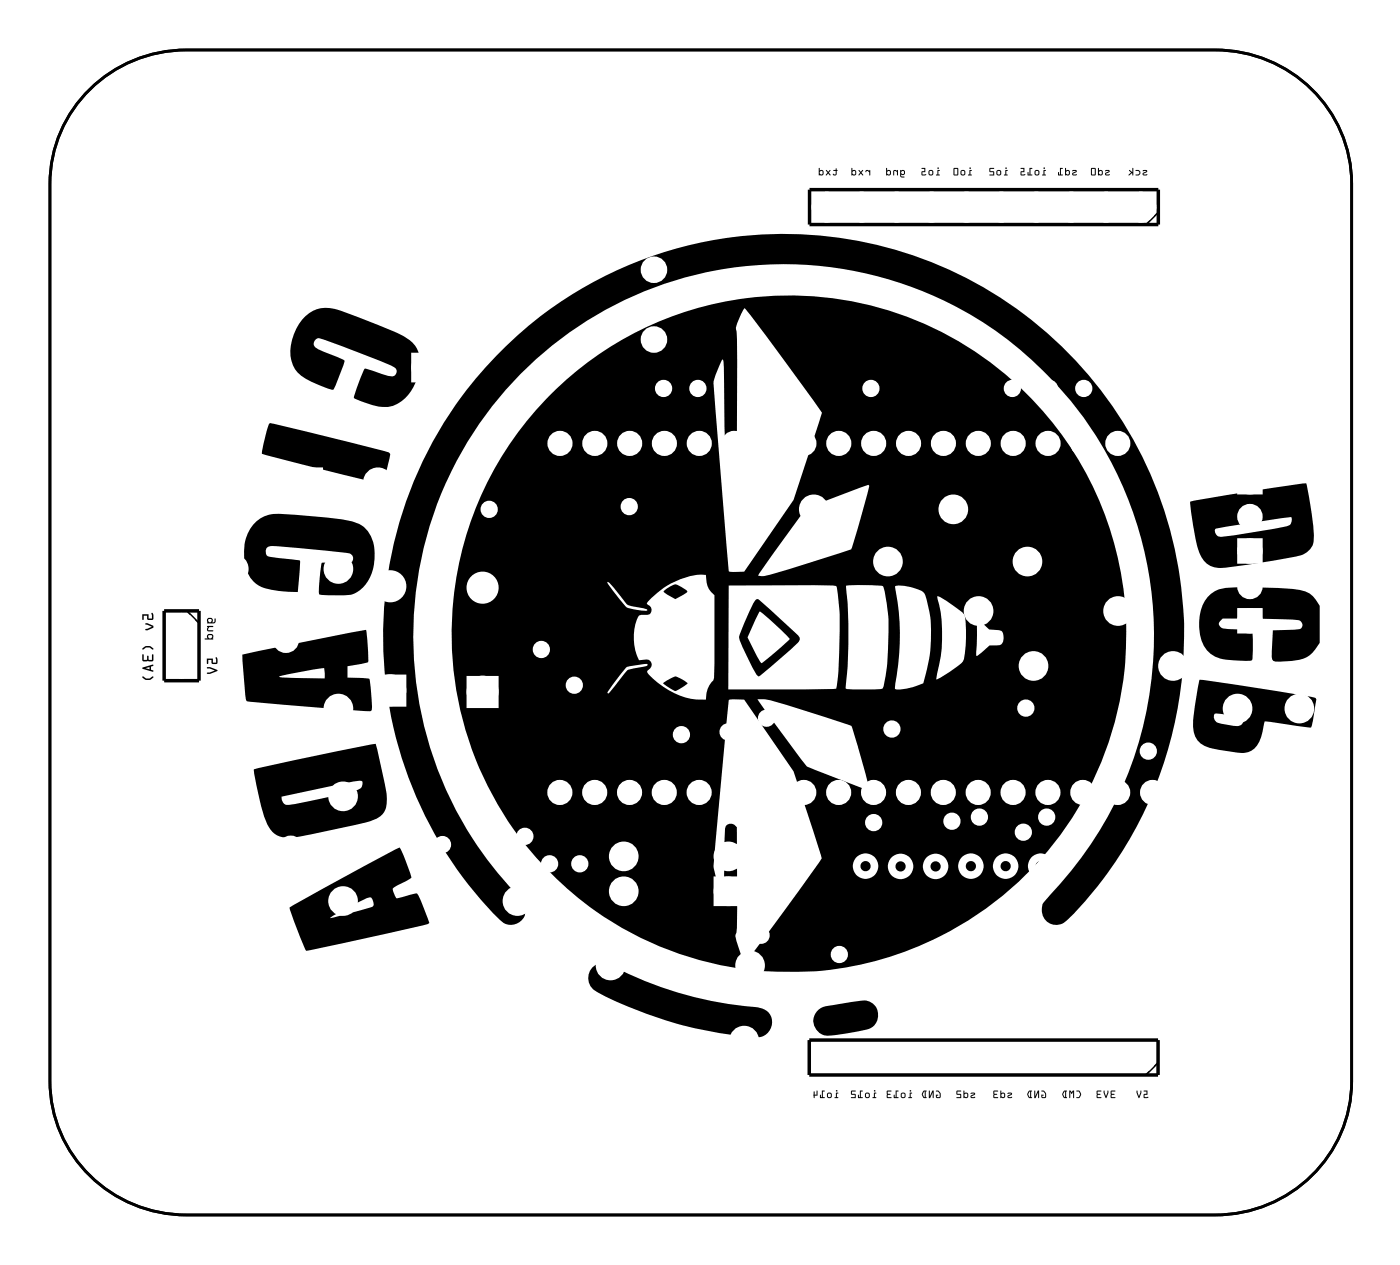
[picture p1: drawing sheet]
<svg xmlns="http://www.w3.org/2000/svg" width="102mm" height="92mm" viewBox="0 0 102 92" stroke-linecap="round" stroke-linejoin="round" font-family="sans-serif">
<path d="M6.1 6.9a10 10 0 0 1 7.5-3.3h74.9a9.9 9.9 0 0 1 9.9 9.8v65.3a9.8 9.8 0 0 1-9.9 9.7h-74.9a9.9 9.9 0 0 1-10-9.7v-65.3a9.6 9.6 0 0 1 2.5-6.5z" fill="none" stroke="#000" stroke-width=".2"/>
<g fill="#000">
<path d="M6.1 6.9a10 10 0 0 1 7.5-3.3h74.9a9.9 9.9 0 0 1 9.9 9.8v65.3a9.9 9.9 0 0 1-9.9 9.7h-74.9a9.9 9.9 0 0 1-10-9.7v-65.3a9.6 9.6 0 0 1 2.5-6.5zM6.2 6.9a9.6 9.6 0 0 0-2.6 6.5v65.3a9.8 9.8 0 0 0 10 9.7h74.9a9.9 9.9 0 0 0 9.9-9.7v-65.3a9.8 9.8 0 0 0-9.9-9.8h-74.9a10 10 0 0 0-7.4 3.3z"/>
<path d="M60.7 12.4h.2v.3l-.2-.1v.1l.2 .1 .1-.4-.1-.1v.1zM60.7 12.4h.2v-.1l.1 .1-.1 .4-.2-.1v-.1l.2 .1v-.3zM60.2 12.4l.1 .2-.2 .2 .2-.2 .2 .2-.1-.2 .1-.2-.2 .1zM60.2 12.4l.1 .1 .2-.1-.1 .2 .1 .2-.2-.2-.2 .2 .2-.2zM59.6 12.2v.6h.3l.1-.4h-.2h-.1zM59.6 12.2l.1 .2h.1h.2l-.1 .4h-.3zM59.7 12.5h.2v.2l-.2-.1zM59.7 12.5v.1l.2 .1v-.2z"/>
<path d="M60.7 12.4h.2v.3l-.2-.1v.1l.2 .1 .1-.4-.1-.1v.1zM60.2 12.4l.1 .2-.2 .2 .2-.2 .2 .2-.1-.2 .1-.2-.2 .1zM59.6 12.2v.6h.3l.1-.4h-.2h-.1zM59.7 12.5h.2v.2l-.2-.1z"/>
<path d="M63.1 12.4l-.1 .1 .2-.1 .1 .1 .1 .3v-.4l-.1 .1zM63.1 12.4h.2h.1v.4l-.1-.3-.1-.1-.2 .1zM62.5 12.4l.1 .2-.1 .2 .2-.2 .2 .2-.2-.2 .1-.2-.1 .1zM62.5 12.4l.2 .1 .1-.1-.1 .2 .2 .2-.2-.2-.2 .2 .1-.2zM62 12.2v.6h.3v-.4h-.1h-.1zM62 12.2l.1 .2h.1h.1v.4h-.3zM62.1 12.5h.2v.2l-.2-.1zM62.1 12.5v.1l.2 .1v-.2z"/>
<path d="M63.1 12.4l-.1 .1 .2-.1 .1 .1 .1 .3v-.4h-.1zM62.5 12.4l.1 .2-.1 .2 .2-.2 .2 .2-.2-.2 .1-.2-.1 .1zM62 12.2v.6h.3v-.4h-.1h-.1zM62.1 12.5h.2v.2l-.2-.1z"/>
<path d="M65.6 12.4v.4l.2 .1-.2-.1v-.1h.3v-.3zM65.6 12.4h.3v.3h-.3v.1l.2 .1-.2-.1zM65.6 12.5l.2-.1v.2l-.1 .1zM65.6 12.5l.1 .2 .1-.1v-.2zM65.1 12.4v.4l.1-.4 .1 .1 .1 .3v-.4zM65.1 12.4h.3v.4l-.1-.3-.1-.1-.1 .1v.3zM64.5 12.2v.6h.3l.1-.4h-.2h-.1zM64.5 12.2l.1 .2h.1h.2l-.1 .4h-.3zM64.6 12.5h.2v.2l-.2-.1zM64.6 12.5v.1l.2 .1v-.2z"/>
<path d="M65.6 12.4v.4l.2 .1-.2-.1v-.1h.3v-.3zM65.6 12.5l.2-.1v.2l-.1 .1zM65.1 12.4v.4l.1-.4 .1 .1 .1 .3v-.4zM64.5 12.2v.6h.3l.1-.4h-.2h-.1zM64.6 12.5h.2v.2l-.2-.1z"/>
<path d="M68.3 12.4v.3l-.1 .1h.2l-.1-.1v-.3h.1zM68.3 12.4h.1h-.1v.3l.1 .1h-.2l.1-.1zM68.3 12.2a.05 .05 0 0 0 .1 0 .05 .05 0 0 0-.1 0zM68.3 12.2a.06 .06 0 0 1 .1 0 .06 .06 0 0 1-.1 0zM67.6 12.6a.2 .2 0 0 0 .4 0 .2 .2 0 0 0-.4 0zM67.6 12.6a.2 .2 0 0 1 .4 0 .2 .2 0 0 1-.4 0zM67.7 12.5h.2v.2h-.2zM67.7 12.5v.2h.2v-.2zM67.1 12.2l.2 .1v.2h-.2v.2h.3h-.2v-.2h.2v-.3zM67.1 12.2h.3v.3h-.2v.2h.2h-.3v-.2h.2v-.2z"/>
<path d="M68.3 12.4v.3l-.1 .1h.2l-.1-.1v-.3h.1zM68.3 12.2a.06 .06 0 0 0 .1 0 .06 .06 0 0 0-.1 0zM67.6 12.6a.2 .2 0 0 0 .4 0 .2 .2 0 0 0-.4 0zM67.7 12.5h.2v.2h-.2zM67.1 12.2l.2 .1v.2h-.2v.2h.3h-.2v-.2h.2v-.3z"/>
<path d="M70.6 12.4v.3l-.1 .1h.3l-.1-.1v-.3h.1zM70.6 12.4h.2h-.1v.3l.1 .1h-.3l.1-.1zM70.6 12.2a.05 .05 0 0 0 .1 0 .05 .05 0 0 0-.1 0zM70.6 12.2a.06 .06 0 0 1 .1 0 .06 .06 0 0 1-.1 0zM69.9 12.6a.2 .2 0 0 0 .4 0 .2 .2 0 0 0-.4 0zM69.9 12.6a.2 .2 0 0 1 .4 0 .2 .2 0 0 1-.4 0zM70 12.5h.2v.2h-.2zM70 12.5v.2h.2v-.2zM69.5 12.2l-.1 .5 .3 .1 .1-.5zM69.5 12.2l.3 .1-.1 .5-.3-.1zM69.5 12.3h.2v.4h-.2zM69.5 12.3v.4h.2v-.4z"/>
<path d="M70.6 12.4v.3l-.1 .1h.3l-.1-.1v-.3h.1zM70.6 12.2a.06 .06 0 0 0 .1 0 .06 .06 0 0 0-.1 0zM69.9 12.6a.2 .2 0 0 0 .4 0 .2 .2 0 0 0-.4 0zM70 12.5h.2v.2h-.2zM69.5 12.2l-.1 .5 .3 .1 .1-.5zM69.5 12.3h.2v.4h-.2z"/>
<path d="M73.2 12.4v.3l-.1 .1h.3l-.1-.1v-.3h.1zM73.2 12.4h.2h-.1v.3l.1 .1h-.3l.1-.1zM73.2 12.2a.05 .05 0 0 0 .1 0 .05 .05 0 0 0-.1 0zM73.2 12.2a.06 .06 0 0 1 .1 0 .06 .06 0 0 1-.1 0zM72.5 12.6a.2 .2 0 0 0 .4 0 .2 .2 0 0 0-.4 0zM72.5 12.6a.2 .2 0 0 1 .4 0 .2 .2 0 0 1-.4 0zM72.7 12.5h.1v.2h-.2zM72.7 12.5l-.1 .2h.2v-.2zM72.1 12.2v.3h.2v.2l-.2 .1h.3v-.3h-.3v-.2l.3-.1zM72.1 12.2h.3l-.3 .1v.2h.3v.3h-.4l.3-.1v-.2h-.2z"/>
<path d="M73.2 12.4v.3l-.1 .1h.3l-.1-.1v-.3h.1zM73.2 12.2a.06 .06 0 0 0 .1 0 .06 .06 0 0 0-.1 0zM72.5 12.6a.2 .2 0 0 0 .4 0 .2 .2 0 0 0-.4 0zM72.7 12.5h.1v.2h-.2zM72.1 12.2v.3h.2v.2l-.2 .1h.3v-.3h-.3v-.2l.3-.1z"/>
<path d="M76 12.4v.3h-.1l.2 .1v-.1v-.3h.1zM76 12.4h.2h-.1v.3v.1h-.2l.1-.1zM76 12.2a.05 .05 0 0 0 .1 0 .05 .05 0 0 0-.1 0zM76 12.2a.06 .06 0 0 1 .1 0 .06 .06 0 0 1-.1 0zM75.3 12.6a.2 .2 0 0 0 .4 0 .2 .2 0 0 0-.4 0zM75.3 12.6a.2 .2 0 0 1 .4 0 .2 .2 0 0 1-.4 0zM75.4 12.5h.2v.2h-.2zM75.4 12.5v.2h.2v-.2zM75 12.2v.5l-.1-.2-.1 .2 .4 .1-.2-.1v-.4l.2-.1zM75 12.2h.2l-.2 .1v.4l.2 .1h-.4l.1-.3 .1 .2zM74.3 12.2l.2 .1v.2h-.2v.2h.3h-.2v-.2h.2v-.3zM74.3 12.2h.3v.3h-.2v.2h.2h-.3v-.2h.2v-.2z"/>
<path d="M76 12.4v.3l-.1 .1h.2v-.1v-.3h.1zM76 12.2a.06 .06 0 0 0 .1 0 .06 .06 0 0 0-.1 0zM75.3 12.6a.2 .2 0 0 0 .4 0 .2 .2 0 0 0-.4 0zM75.4 12.5h.2v.2h-.2zM75 12.2v.5l-.1-.2-.1 .3h.4l-.2-.1v-.4l.2-.1zM74.3 12.2l.2 .1v.2h-.2v.2h.3h-.2v-.2h.2v-.3z"/>
<path d="M78.1 12.4l.2 .1-.2 .1v.1h.3h-.3l.3-.2v-.1zM78.1 12.4h.3v.1l-.3 .2h.3h-.3v-.1l.2-.1zM77.6 12.2v.6h.2l.1-.4h-.1h-.2zM77.6 12.2v.2h.2h.1l-.1 .4h-.2zM77.6 12.5h.2v.2l-.2-.1zM77.6 12.5v.1l.2 .1v-.2zM77.2 12.2v.5l-.1-.2v.3h.3l-.1-.1v-.4l.1-.1zM77.2 12.2h.2l-.1 .1v.4l.1 .1h-.3v-.3l.1 .2z"/>
<path d="M78.1 12.4l.2 .1-.2 .1v.1h.3h-.3l.3-.2v-.1zM77.6 12.2v.6h.2l.1-.4h-.1h-.2zM77.6 12.5h.2v.2l-.2-.1zM77.2 12.2v.5l-.1-.2v.3h.3l-.1-.1v-.4l.1-.1z"/>
<path d="M80.5 12.4l.2 .1-.2 .1v.1h.3h-.3l.3-.2v-.1zM80.5 12.4h.3v.1l-.3 .2h.3h-.3v-.1l.2-.1zM80 12.2v.6h.2l.1-.4h-.1h-.2zM80 12.2v.2h.2h.1l-.1 .4h-.2zM80 12.5h.2v.2l-.2-.1zM80 12.5v.1l.2 .1v-.2zM79.5 12.2v.5l.3 .1v-.5zM79.5 12.2l.3 .1v.5l-.3-.1zM79.5 12.3h.2v.4h-.2zM79.5 12.3v.4h.2v-.4z"/>
<path d="M80.5 12.4l.2 .1-.2 .1v.1h.3h-.3l.3-.2v-.1zM80 12.2v.6h.2l.1-.4h-.1h-.2zM80 12.5h.2v.2l-.2-.1zM79.5 12.2v.5l.3 .1v-.5zM79.5 12.3h.2v.4h-.2z"/>
<path d="M83.2 12.4l.3 .1-.3 .1v.1h.3h-.2l.2-.2v-.1zM83.2 12.4h.3v.1l-.2 .2h.2h-.3v-.1l.3-.1zM82.7 12.4l.2 .1 .1 .1-.3 .2 .2-.1 .1-.2-.1-.1zM82.7 12.4h.2l.1 .1-.1 .2-.2 .1 .3-.2v-.1zM82.2 12.4l.2 .2-.2 .2 .2-.2 .1 .2v-.6v.3zM82.2 12.4l.3 .1v-.3v.6l-.1-.2-.2 .2 .2-.2z"/>
<path d="M83.2 12.4l.3 .1-.3 .1v.1h.3h-.2l.2-.2v-.1zM82.7 12.4l.3 .1-.1 .2h-.2l.2 .1a.2 .2 0 0 0 .1-.2 .2 .2 0 0 0-.1-.2zM82.2 12.4l.2 .2-.2 .2 .2-.2 .1 .2v-.6v.3z"/>
<path d="M10.4 44.7v.4h.1v-.3h.2l.1 .3h.4l-.1-.5-.1 .1 .1 .3h-.3v-.3zM10.6 45.4v.1l.5 .1-.5 .2v.1l.6-.2-.1-.2zM10.4 47.2v.1a.43 .43 0 0 1 .7 0h.1a.46 .46 0 0 0-.8-.1zM10.4 47.6v.5h.8l-.1-.5v.1v.3h-.3v-.3l-.1 .3h-.2v-.3zM10.4 48.6v.1l.8 .2-.2-.1v-.3h.2l-.1-.1zM10.6 48.6l.3-.1v.2zM10.4 49.2v.1a.47 .47 0 0 0 .8 0l-.1-.1a.43 .43 0 0 1-.7 0z"/>
<path d="M10.4 44.7v.4l.1-.3h.2l.1 .3h.4l-.1-.5-.1 .1 .1 .3h-.3v-.3zM10.4 44.7h.4v.3h.3l-.1-.3 .1-.1 .1 .5h-.4l-.1-.3h-.2v.3h-.1zM10.6 45.4v.1l.5 .1-.5 .2v.1l.6-.2-.1-.2zM10.6 45.4l.5 .1 .1 .2-.6 .2v-.1l.5-.2-.5-.1zM10.4 47.2v.1a.4 .4 0 0 1 .7 0l.1-.1-.3-.2h-.3zM10.4 47.2a.44 .44 0 0 1 .8 .1l-.3-.2h-.3l-.2 .2zM10.4 47.6v.5h.8l-.1-.5v.1v.3h-.3v-.3l-.1 .3h-.2v-.3zM10.4 47.6l.1 .1v.3h.2l.1-.3v.3h.3v-.3v-.1l.1 .5h-.8zM10.4 48.6v.1l.8 .2-.2-.1v-.3h.1v-.1zM10.4 48.6l.7-.2 .1 .1h-.2v.3l.2 .1-.8-.2zM10.6 48.6l.3-.1v.2zM10.6 48.6l.3 .1v-.2zM10.4 49.2l.2 .3h.3l.3-.2-.1-.1a.4 .4 0 0 1-.7 0zM10.4 49.2l.3 .2 .5-.1a.47 .47 0 0 1-.8 0z"/>
<path d="M15.1 45v.4h.5l.1-.1v-.3l-.1 .3h-.2v-.3zM15.2 45.1h.2l-.1 .2-.1-.1zM15.1 45.6a.18 .18 0 0 0 0 .2 .18 .18 0 0 0 .1 .2l.3-.1h-.3v-.1v-.2h.3zM15.1 46.2v.3h-.2h.6v-.3zM15.2 46.2h.2v.2l-.2 .1z"/>
<path d="M15.1 45v.4h.5l.1-.1v-.3l-.1 .3h-.2v-.3zM15.1 45h.3v.3h.2l.1-.3v.3l-.1 .1h-.5zM15.2 45.1h.2l-.1 .2-.1-.1zM15.2 45.1v.1l.1 .1 .1-.2zM15.1 45.6v.3h.4l-.3-.1v-.2h.3zM15.1 45.6h.4h-.3v.2v.1h.3l-.3 .1a.18 .18 0 0 1-.1-.2 .18 .18 0 0 1 0-.2zM15.1 46.2v.3h-.2h.6v-.3zM15.1 46.2h.4v.3h-.6h.2zM15.2 46.2h.2l.1 .2-.3 .1zM15.2 46.2v.3l.2-.1v-.2z"/>
<path d="M15.1 47.9v.4l.1-.3h.2l.1 .3h.3v-.5l-.1 .1v.3h-.2v-.3zM15.1 48.6v.1l.6 .1-.6 .2 .7-.2-.5-.2z"/>
<path d="M15.1 47.9v.4l.1-.3h.2l.1 .3h.3v-.5l-.1 .1v.3h-.2v-.3zM15.1 47.9h.4v.3h.2v-.3l.1-.1v.5h-.3l-.1-.3h-.2l-.1 .3zM15.1 48.6v.1l.6 .1-.6 .2 .7-.2-.5-.2zM15.1 48.6h.2l.5 .2-.7 .2 .6-.2-.6-.1z"/>
<path d="M87.9 43.5a3.3 3.3 0 0 0 .2 4 4.4 4.4 0 0 0 2.7 .6l.4-.1v-2.1l-1.1-.1a1.68 1.68 0 0 1-1.2-.2l-.1-.3 .2-.3 5.5 .1a.34 .34 0 0 1 .3 .3 .34 .34 0 0 1-.3 .4l-1.8 .1-.1 2.1 .2 .1 .3 .1a3.8 3.8 0 0 0 2.5-.7l.5-.7v-2.7a2.06 2.06 0 0 0-2.1-1.2l-4.4-.1a2.15 2.15 0 0 0-1.7 .7zM87.4 49.5l-.3 1.3a7.4 7.4 0 0 0-.2 2.5 1.7 1.7 0 0 0 1.8 1.3l1 .1a1.56 1.56 0 0 0 2.2-1.1l.2-1.1 3.4 .5 .3-1.7a.44 .44 0 0 0-.1-.5zM88.4 52l1.5 .1a.73 .73 0 0 1 .7 .3 .53 .53 0 0 1-.8 .4 2.34 2.34 0 0 1-1.3-.4l-.1-.2zM86.7 36.5a14.3 14.3 0 0 0 .8 4.1 1.57 1.57 0 0 0 1.8 .7 38.5 38.5 0 0 0 5.7-1 1.45 1.45 0 0 0 .7-1.7l-.6-3.4zM88.5 38.5l5.5-.9a.47 .47 0 0 1-.3 .7l-4.1 .7a1.15 1.15 0 0 1-1 0l-.1-.2v-.2zM36.2 25.9a29.3 29.3 0 0 0 .3 41.1 1.07 1.07 0 0 0 1.5 0 1.07 1.07 0 0 0-.1-1.5 27.1 27.1 0 0 1-3.1-34.5 27.1 27.1 0 0 1 33.3-9.4 27.2 27.2 0 0 1 7.9 44.1 1.07 1.07 0 0 0 .2 1.3 1.07 1.07 0 0 0 1.4 .1 29.2 29.2 0 0 0 1-40.5 29.2 29.2 0 0 0-40.3-2.7zM40.1 28.7a24.6 24.6 0 0 0 .3 35.2 24.6 24.6 0 0 0 35.2-1.1 24.6 24.6 0 0 0-1.9-35.1 24.5 24.5 0 0 0-33.6 1zM71.2 45.1l.8 .7 .8 .1a.62 .62 0 0 1 0 1.1h-.7l-1 .7zM68.3 43.4l.6 .4a3.7 3.7 0 0 1 1.4 1 9.8 9.8 0 0 1-.1 3.3l-1.3 1-.6 .3-.1 .1v-.2a11.9 11.9 0 0 0 .1-5.9zM65.2 42.7a2.8 2.8 0 0 1 2.1 .4 10 10 0 0 1-.1 6.6 4 4 0 0 1-2 .4v-.1a19 19 0 0 0 0-7.3zM61.6 42.6h1.7l1 .1a13.1 13.1 0 0 1 .4 4.8l-.1 1.1-.3 1.5a8.9 8.9 0 0 1-2.7 0v-.4a36.6 36.6 0 0 0 0-7.1zM58.7 37l4.6-1.7-1.3 4.7-5.6 1.7-.7 .2h-.5zM55.2 50.9h.4a36.5 36.5 0 0 1 5.5 1.6l.9 .3 1 3.2 .3 1.5-3.6-1.3a1.81 1.81 0 0 1-1.5-1.1zM53.1 42.6h6.9l.9 .1a27.1 27.1 0 0 1 0 7.4l-7.9 .1zM55 43.8l-1 2a1.08 1.08 0 0 0 .1 1.3l.9 1.9 .3 .2 2.8-2.4 .1-.2v-.2l-.1-.2-1.9-1.7a2.79 2.79 0 0 0-1.1-.9zM55.3 44.5l1.2 1 1 1-2 1.8-1.1-1.9zM54.2 22.4l5.7 7.6-2.1 6.4-3.6 5.2h-1.1l-1.1-12.5a3.6 3.6 0 0 1 .6-2.9l.2 5.2a1.51 1.51 0 0 0 .1 1.1 .49 .49 0 0 0 .8-.2v-4a26.9 26.9 0 0 0-.1-4.4l.2-.8zM53.1 51l1.1-.1 3.6 5.2 2 6.4-3.4 4.7-2.2 2.9-.4-1a1.68 1.68 0 0 1-.1-1.5v-7.4a.47 .47 0 0 0-.6-.2 .47 .47 0 0 0-.3 .5l-.1 4.2-.1 .6a5.7 5.7 0 0 1-.5-3.5zM47.5 43.5a5.4 5.4 0 0 1 3.9-1.7 1.62 1.62 0 0 0 .6 1.5v5.2a1.22 1.22 0 0 1-.3 1.3 1.98 1.98 0 0 0-.3 1.1 5.3 5.3 0 0 1-4.3-2 .48 .48 0 0 0 .3-.4 .48 .48 0 0 0-.2-.5l-.7 .1a3.7 3.7 0 0 1 0-3.3h.2a.7 .7 0 0 0 .7-.2 .5 .5 0 0 0-.3-.7zM48.4 42.9l-.1 .2h.1l.8 .5 .9-.5a1.16 1.16 0 0 0-.9-.6zM48.3 49.7l.9 .6 .9-.6-.4-.2a.71 .71 0 0 0-1 0zM44.3 42.4l1.3 1.5a2.28 2.28 0 0 0 1.3 .4l.2 .1h-.7a1.45 1.45 0 0 1-1.3-.8l-.7-1zM45.7 48.5l1.2-.2h.2l.1 .1-1.1 .3a.65 .65 0 0 0-.7 .4l-1.1 1.4 .4-.8zM59.6 73.5a1.08 1.08 0 0 0-.2 1.3 1.08 1.08 0 0 0 1.1 .6l2.1-.3a1.22 1.22 0 0 0 1.3-1.2 1.09 1.09 0 0 0-1.5-1l-1.7 .2a2.11 2.11 0 0 0-1.1 .4zM43.2 70.4a1.2 1.2 0 0 0 .6 2 29 29 0 0 0 11.3 3.1 1.08 1.08 0 0 0 1.1-1 1.08 1.08 0 0 0-.8-1.1 29.4 29.4 0 0 1-11.1-3.2 .99 .99 0 0 0-1.1 .2zM21.1 66.1l1.2 3.1 8.8-1.9 .2-.1-.9-2.1a1.01 1.01 0 0 0-.8 .1l-.7 .2a.87 .87 0 0 1-.2-.8l1.3-.7-.6-1.6-.3-.6zM24.1 66.8l2.3-1.3 .6-.2a.48 .48 0 0 1 .1 .7l-3.1 .8zM22.1 23.1a3.3 3.3 0 0 0-.6 3.8 5.2 5.2 0 0 0 2.8 1.4l.3-.7a2.82 2.82 0 0 0 .5-1.4l-.6-.2a4.2 4.2 0 0 1-1.6-.8 .39 .39 0 0 1 0-.4 .39 .39 0 0 1 .4-.2l4.7 1.8a.93 .93 0 0 1 .9 .7l-.2 .3h-.3l-1.8-.6-.8 2.2a4.7 4.7 0 0 0 2.8 .6 3.4 3.4 0 0 0 1.9-4 2.69 2.69 0 0 0-1.9-1.5l-3-1.2a3.3 3.3 0 0 0-2.8-.3zM19.6 30.8l-.3 1.1-.2 1.1 7.8 2 .9 .2h.1l.5-2v-.1l-.1-.2-7.5-1.9zM18.5 56l.2 1.4a8.2 8.2 0 0 0 1 3 1.96 1.96 0 0 0 2.2 .5l.4-.1a37.5 37.5 0 0 0 5.2-1.2 1.59 1.59 0 0 0 .6-1.9l-.7-3.6zM20.5 58l5.5-1.2h.3l.1 .2a.44 .44 0 0 1-.3 .5l-3.7 .8a3.7 3.7 0 0 1-1.6 .3l-.2-.3zM18.6 38.1a3.6 3.6 0 0 0-.3 4 2.57 2.57 0 0 0 1.9 .9l1.5 .1 .1-2.3-2.3-.3a.43 .43 0 0 1 .1-.7h.6l3.5 .3a4.2 4.2 0 0 1 1.9 .3 .37 .37 0 0 1-.2 .6h-2l-.2 1.6 .1 .7h1.1a2.3 2.3 0 0 0 2.8-2 2.92 2.92 0 0 0-.8-3 7.4 7.4 0 0 0-3.3-.7l-2.8-.2a2.27 2.27 0 0 0-1.7 .7zM17.6 47.6l.3 3.4 6.9 .6 2.2 .1 .1-.5-.2-1.8-1.6-.1v-.8l1.5-.3-.1-2.4zM20.3 49.2l3.3-.6v.8z"/>
<path d="M60.9 79.5v.4h-.1h.2h-.1v-.3l.1-.1zM60.9 79.5h.1l-.1 .1v.3h.1h-.2h.1zM60.9 79.4a.05 .05 0 0 0 .1 0 .05 .05 0 0 0-.1 0zM60.9 79.4a.06 .06 0 0 1 .1 0 .06 .06 0 0 1-.1 0zM60.2 79.7a.2 .2 0 0 0 .4 0 .2 .2 0 0 0-.4 0zM60.2 79.7a.2 .2 0 0 1 .4 0 .2 .2 0 0 1-.4 0zM60.3 79.6h.2v.2h-.2zM60.3 79.6v.2h.2v-.2zM59.9 79.4v.5l-.2-.2v.2h.3h-.1v-.5h.2zM59.9 79.4h.2h-.2v.5h.1h-.3v-.2l.2 .2zM59.3 79.4v.5v-.2h.2v-.3v.3h-.2zM59.3 79.4v.3h.2v-.3v.3h-.2v.2l-.1-.2z"/>
<path d="M60.9 79.5v.4h-.1h.2h-.1v-.3l.1-.1zM60.9 79.4a.06 .06 0 0 0 .1 0 .06 .06 0 0 0-.1 0zM60.2 79.7a.2 .2 0 0 0 .4 0 .2 .2 0 0 0-.4 0zM60.3 79.6h.2v.2h-.2zM59.9 79.4v.5l-.2-.2v.2h.3h-.1v-.5h.2zM59.3 79.4v.5v-.2h.2v-.3v.3h-.2z"/>
<path d="M63.7 79.5l-.1 .4h-.1h.3h-.1v-.3l.1-.1zM63.7 79.5h.1l-.1 .1v.3h.1h-.3h.1zM63.6 79.4a.05 .05 0 0 0 .1 0 .05 .05 0 0 0-.1 0zM63.6 79.4a.1 .1 0 0 1 .2 0 .1 .1 0 0 1-.2 0zM63 79.7a.2 .2 0 0 0 .4 0 .2 .2 0 0 0-.4 0zM63 79.7a.2 .2 0 0 1 .4 0 .2 .2 0 0 1-.4 0zM63.1 79.6h.2l-.1 .2h-.1zM63.1 79.6v.2h.1l.1-.2zM62.6 79.4v.5l-.1-.2v.2h.3h-.1v-.5h.1zM62.6 79.4h.2h-.1v.5h.1h-.3v-.2l.1 .2zM62 79.4v.2l.2 .1v.2h-.2h.3v-.3h-.3v-.2h.3zM62 79.4h.3h-.3v.2h.3v.3h-.3h.2v-.2l-.2-.1z"/>
<path d="M63.7 79.5l-.1 .4h-.1h.3h-.1v-.3l.1-.1zM63.6 79.4a.06 .06 0 0 0 .1 0 .06 .06 0 0 0-.1 0zM63 79.7a.2 .2 0 0 0 .4 0 .2 .2 0 0 0-.4 0zM63.1 79.6h.2l-.1 .2h-.1zM62.6 79.4v.5l-.1-.2v.2h.3h-.1v-.5h.1zM62 79.4v.2l.2 .1v.2h-.2h.3v-.3h-.3v-.2h.3z"/>
<path d="M66.3 79.5l-.1 .4h-.1h.3h-.1v-.3l.1-.1zM66.3 79.5h.1l-.1 .1v.3h.1h-.3h.1zM66.2 79.4a.1 .1 0 0 0 .2 0 .1 .1 0 0 0-.2 0zM66.2 79.4a.1 .1 0 0 1 .2 0 .1 .1 0 0 1-.2 0zM65.6 79.7a.2 .2 0 0 0 .4 0 .2 .2 0 0 0-.4 0zM65.6 79.7a.2 .2 0 0 1 .4 0 .2 .2 0 0 1-.4 0zM65.7 79.6h.2l-.1 .2h-.1zM65.7 79.6v.2h.1l.1-.2zM65.2 79.4v.5l-.1-.2v.2h.3h-.1v-.5h.1zM65.2 79.4h.2h-.1v.5h.1h-.3v-.2l.1 .2zM64.6 79.4v.5h.3h-.3l.1-.2h.2l-.2-.1-.1-.2h.3zM64.6 79.4h.3h-.3l.1 .2 .2 .1h-.2l-.1 .2h.3h-.3z"/>
<path d="M66.3 79.5l-.1 .4h-.1h.3h-.1v-.3l.1-.1zM66.2 79.4a.1 .1 0 0 0 .2 0 .1 .1 0 0 0-.2 0zM65.6 79.7a.2 .2 0 0 0 .4 0 .2 .2 0 0 0-.4 0zM65.7 79.6h.2l-.1 .2h-.1zM65.2 79.4v.5l-.1-.2v.2h.3h-.1v-.5h.1zM64.6 79.4v.5h.3h-.3l.1-.2h.2l-.2-.1-.1-.2h.3z"/>
<path d="M68.2 79.4l.2 .2v.2l-.2 .1v-.2h.1h-.1v.2h.2l.1-.3-.2-.2zM68.2 79.4h.1l.2 .2-.1 .3h-.2v-.2h.1h-.1v.2l.2-.1v-.2zM67.7 79.4l-.1 .5h.1l.2-.4 .1 .4v-.5h-.1l-.2 .4zM67.7 79.4v.4l.2-.4h.1v.5l-.1-.4-.2 .4h-.1zM67.2 79.4l-.1 .3 .2 .2h.2l-.1-.5h.1zM67.2 79.4h.3h-.1l.1 .5h-.2l-.2-.2zM67.3 79.5v.4l-.1-.2zM67.3 79.5l-.1 .2 .1 .2z"/>
<path d="M68.2 79.4l.2 .2v.3l-.2-.1 .1-.1h-.1v.2h.3a.35 .35 0 0 0-.3-.5zM67.7 79.4l-.1 .5h.1l.2-.4 .1 .4v-.5h-.1l-.2 .4zM67.2 79.4a.33 .33 0 0 0 0 .5h.3h-.1l.1-.5zM67.3 79.5v.4l-.1-.2z"/>
<path d="M70.7 79.6h.2l-.2 .2v.1h.3l-.3-.1 .3-.1v-.1zM70.7 79.6h.3v.1l-.3 .1 .3 .1h-.3v-.1l.2-.2zM70.2 79.4v.5h.2l.1-.3-.1-.1-.2 .1zM70.2 79.4v.2l.2-.1 .1 .1-.1 .3h-.2zM70.2 79.7l.2-.1v.2h-.2zM70.2 79.7v.1h.2v-.2zM69.7 79.4v.2l.2 .1v.2h-.2h.3v-.3h-.3v-.2h.3zM69.7 79.4h.3h-.3v.2h.3v.3h-.4h.3v-.2l-.2-.1z"/>
<path d="M70.7 79.6h.2l-.2 .2v.1h.3l-.3-.1 .3-.1v-.1zM70.2 79.4v.5h.2l.1-.3-.1-.1-.2 .1zM70.2 79.7l.2-.1v.2h-.2zM69.7 79.4v.2l.2 .1v.2h-.2h.3v-.3h-.3v-.2h.3z"/>
<path d="M73.4 79.6h.2l-.2 .2v.1h.3l-.3-.1 .3-.1v-.1zM73.4 79.6h.3v.1l-.3 .1 .3 .1h-.3v-.1l.2-.2zM72.9 79.4v.5h.2l.1-.3-.1-.1-.2 .1zM72.9 79.4v.2l.2-.1 .1 .1-.1 .3h-.3zM72.9 79.7l.2-.1v.2h-.2zM72.9 79.7v.1h.2v-.2zM72.4 79.4l-.1 .5h.4h-.3v-.2h.2l-.2-.1v-.2h.3zM72.4 79.4h.3h-.3v.2l.2 .1h-.2v.2h.3h-.4z"/>
<path d="M73.4 79.6h.2l-.2 .2v.1h.3l-.3-.1 .3-.1v-.1zM72.9 79.4l-.1 .5h.3l.1-.3-.1-.1-.2 .1zM72.9 79.7l.2-.1v.2h-.2zM72.4 79.4l-.1 .5h.4h-.3v-.2h.2l-.2-.1v-.2h.3z"/>
<path d="M75.8 79.4l.3 .2v.2l-.2 .1v-.2h.1h-.2v.2h.3l.1-.3-.2-.2zM75.8 79.4h.2l.2 .2-.1 .3h-.3v-.2h.2h-.1v.2l.2-.1v-.2zM75.3 79.4v.5h.1l.2-.4v.4l.1-.5h-.1l-.2 .4zM75.3 79.4l.1 .4 .2-.4h.1l-.1 .5v-.4l-.2 .4h-.1zM74.9 79.4l-.1 .3 .1 .2h.2v-.5h.1zM74.9 79.4h.3h-.1v.5h-.2l-.1-.2zM75 79.5v.4l-.1-.2zM75 79.5l-.1 .2 .1 .2z"/>
<path d="M75.8 79.4l.3 .2v.3l-.2-.1 .1-.1h-.2l.1 .2h.3a.35 .35 0 0 0-.3-.5zM75.3 79.4v.5h.1l.2-.4v.4l.1-.5h-.1l-.2 .4zM74.9 79.4a.33 .33 0 0 0 0 .5h.3h-.1l.1-.5zM75 79.5v.4l-.1-.2z"/>
<path d="M78.4 79.4l.2 .1 .1 .2-.1 .2h-.2a.25 .25 0 0 0 .3-.2l-.1-.3zM78.4 79.4h.2l.1 .2-.1 .3h-.2h.2l.1-.2-.1-.2zM77.9 79.4v.5v-.4l.1 .1 .1-.1 .1 .4v-.5l-.2 .1zM77.9 79.4l.1 .1 .2-.1v.5l-.1-.4-.1 .1-.1-.1v.4zM77.5 79.4l-.1 .3 .1 .2h.2l-.1-.5h.1zM77.5 79.4h.2h-.1l.1 .5h-.2l-.1-.2zM77.5 79.5l.1 .4-.2-.2zM77.5 79.5l-.1 .2 .2 .2z"/>
<path d="M78.4 79.4l.2 .1 .1 .2-.1 .2h-.2a.25 .25 0 0 0 .3-.2l-.1-.3zM77.9 79.4v.5v-.4l.1 .1 .1-.1 .1 .4v-.5l-.2 .1zM77.5 79.4a.33 .33 0 0 0 0 .5h.2h-.1l.1-.5zM77.5 79.5l.1 .4-.2-.2z"/>
<path d="M80.9 79.4v.5h.3h-.3l.1-.2h.2l-.2-.1-.1-.2h.3zM80.9 79.4h.3h-.3l.1 .2 .2 .1h-.2l-.1 .2h.3h-.3zM80.4 79.4v.1l.2 .4 .1-.5-.2 .4zM80.4 79.4l.1 .4 .1-.4h.1l-.1 .5-.2-.4zM79.9 79.4v.5h.3h-.3v-.2h.2l-.2-.1v-.2h.3zM79.9 79.4h.3h-.3v.2l.2 .1h-.2v.2h.3h-.3z"/>
<path d="M80.9 79.4v.5h.3h-.3l.1-.2h.2l-.2-.1-.1-.2h.3zM80.4 79.4l.2 .5 .1-.5-.2 .4zM79.9 79.4v.5h.3h-.3v-.2h.2l-.2-.1v-.2h.3z"/>
<path d="M83.3 79.4h.2v.2h-.2v.3h.3v-.1l-.3 .1v-.2h.3v-.3zM83.3 79.4h.3v.3h-.2v.2l.2-.1v.1h-.3v-.3h.2v-.2zM82.8 79.4v.1l.2 .4 .1-.5-.2 .4zM82.8 79.4l.1 .4 .1-.4h.1l-.1 .5-.2-.4z"/>
<path d="M83.3 79.4h.2v.2h-.2v.3h.3v-.1l-.2 .1v-.2h.2v-.3zM82.8 79.4l.2 .5 .1-.5-.2 .4z"/>
</g>
<path d="M59 13.8h25.4v2.5h-25.4zM12 44.5h2.5v5h-2.5zM58.9 75.7h25.4v2.5h-25.4z" fill="none" stroke="#000" stroke-width=".25"/>
<path d="M84.4 15.5l-.9 .8M13.6 44.5l.9 .9M84.3 77.4l-.9 .8" fill="none" stroke="#000" stroke-width=".13"/>
<circle cx="45.8" cy="36.9" r=".35" fill="#fff"/>
<circle cx="45.8" cy="36.9" r=".35" fill="none" stroke="#fff" stroke-width=".55"/>
<circle cx="35.6" cy="37.1" r=".35" fill="#fff"/>
<circle cx="35.6" cy="37.1" r=".35" fill="none" stroke="#fff" stroke-width=".55"/>
<circle cx="13.2" cy="45.7" r=".74" fill="#fff"/>
<circle cx="13.2" cy="45.7" r=".74" fill="none" stroke="#fff" stroke-width=".76" stroke-linecap="butt"/>
<circle cx="13.2" cy="48.3" r=".74" fill="#fff"/>
<circle cx="13.2" cy="48.3" r=".74" fill="none" stroke="#fff" stroke-width=".76" stroke-linecap="butt"/>
<circle cx="13.2" cy="45.7" r=".74" fill="#fff"/>
<circle cx="13.2" cy="45.7" r=".74" fill="none" stroke="#fff" stroke-width=".76" stroke-linecap="butt"/>
<circle cx="13.2" cy="48.3" r=".74" fill="#fff"/>
<circle cx="13.2" cy="48.3" r=".74" fill="none" stroke="#fff" stroke-width=".76" stroke-linecap="butt"/>
<circle cx="83.1" cy="15.1" r=".74" fill="#fff"/>
<circle cx="83.1" cy="15.1" r=".74" fill="none" stroke="#fff" stroke-width=".76" stroke-linecap="butt"/>
<circle cx="80.5" cy="15.1" r=".74" fill="#fff"/>
<circle cx="80.5" cy="15.1" r=".74" fill="none" stroke="#fff" stroke-width=".76" stroke-linecap="butt"/>
<circle cx="78" cy="15.1" r=".74" fill="#fff"/>
<circle cx="78" cy="15.1" r=".74" fill="none" stroke="#fff" stroke-width=".76" stroke-linecap="butt"/>
<circle cx="75.5" cy="15.1" r=".74" fill="#fff"/>
<circle cx="75.5" cy="15.1" r=".74" fill="none" stroke="#fff" stroke-width=".76" stroke-linecap="butt"/>
<circle cx="72.9" cy="15.1" r=".74" fill="#fff"/>
<circle cx="72.9" cy="15.1" r=".74" fill="none" stroke="#fff" stroke-width=".76" stroke-linecap="butt"/>
<circle cx="70.4" cy="15.1" r=".74" fill="#fff"/>
<circle cx="70.4" cy="15.1" r=".74" fill="none" stroke="#fff" stroke-width=".76" stroke-linecap="butt"/>
<circle cx="67.8" cy="15.1" r=".74" fill="#fff"/>
<circle cx="67.8" cy="15.1" r=".74" fill="none" stroke="#fff" stroke-width=".76" stroke-linecap="butt"/>
<circle cx="65.3" cy="15.1" r=".74" fill="#fff"/>
<circle cx="65.3" cy="15.1" r=".74" fill="none" stroke="#fff" stroke-width=".76" stroke-linecap="butt"/>
<circle cx="62.8" cy="15.1" r=".74" fill="#fff"/>
<circle cx="62.8" cy="15.1" r=".74" fill="none" stroke="#fff" stroke-width=".76" stroke-linecap="butt"/>
<circle cx="60.2" cy="15.1" r=".74" fill="#fff"/>
<circle cx="60.2" cy="15.1" r=".74" fill="none" stroke="#fff" stroke-width=".76" stroke-linecap="butt"/>
<circle cx="83.1" cy="15.1" r=".74" fill="#fff"/>
<circle cx="83.1" cy="15.1" r=".74" fill="none" stroke="#fff" stroke-width=".76" stroke-linecap="butt"/>
<circle cx="80.5" cy="15.1" r=".74" fill="#fff"/>
<circle cx="80.5" cy="15.1" r=".74" fill="none" stroke="#fff" stroke-width=".76" stroke-linecap="butt"/>
<circle cx="78" cy="15.1" r=".74" fill="#fff"/>
<circle cx="78" cy="15.1" r=".74" fill="none" stroke="#fff" stroke-width=".76" stroke-linecap="butt"/>
<circle cx="75.5" cy="15.1" r=".74" fill="#fff"/>
<circle cx="75.5" cy="15.1" r=".74" fill="none" stroke="#fff" stroke-width=".76" stroke-linecap="butt"/>
<circle cx="72.9" cy="15.1" r=".74" fill="#fff"/>
<circle cx="72.9" cy="15.1" r=".74" fill="none" stroke="#fff" stroke-width=".76" stroke-linecap="butt"/>
<circle cx="70.4" cy="15.1" r=".74" fill="#fff"/>
<circle cx="70.4" cy="15.1" r=".74" fill="none" stroke="#fff" stroke-width=".76" stroke-linecap="butt"/>
<circle cx="67.8" cy="15.1" r=".74" fill="#fff"/>
<circle cx="67.8" cy="15.1" r=".74" fill="none" stroke="#fff" stroke-width=".76" stroke-linecap="butt"/>
<circle cx="65.3" cy="15.1" r=".74" fill="#fff"/>
<circle cx="65.3" cy="15.1" r=".74" fill="none" stroke="#fff" stroke-width=".76" stroke-linecap="butt"/>
<circle cx="62.8" cy="15.1" r=".74" fill="#fff"/>
<circle cx="62.8" cy="15.1" r=".74" fill="none" stroke="#fff" stroke-width=".76" stroke-linecap="butt"/>
<circle cx="60.2" cy="15.1" r=".74" fill="#fff"/>
<circle cx="60.2" cy="15.1" r=".74" fill="none" stroke="#fff" stroke-width=".76" stroke-linecap="butt"/>
<circle cx="83.1" cy="77" r=".74" fill="#fff"/>
<circle cx="83.1" cy="77" r=".74" fill="none" stroke="#fff" stroke-width=".76" stroke-linecap="butt"/>
<circle cx="80.5" cy="77" r=".74" fill="#fff"/>
<circle cx="80.5" cy="77" r=".74" fill="none" stroke="#fff" stroke-width=".76" stroke-linecap="butt"/>
<circle cx="78" cy="77" r=".74" fill="#fff"/>
<circle cx="78" cy="77" r=".74" fill="none" stroke="#fff" stroke-width=".76" stroke-linecap="butt"/>
<circle cx="75.4" cy="77" r=".74" fill="#fff"/>
<circle cx="75.4" cy="77" r=".74" fill="none" stroke="#fff" stroke-width=".76" stroke-linecap="butt"/>
<circle cx="72.9" cy="77" r=".74" fill="#fff"/>
<circle cx="72.9" cy="77" r=".74" fill="none" stroke="#fff" stroke-width=".76" stroke-linecap="butt"/>
<circle cx="70.4" cy="77" r=".74" fill="#fff"/>
<circle cx="70.4" cy="77" r=".74" fill="none" stroke="#fff" stroke-width=".76" stroke-linecap="butt"/>
<circle cx="67.8" cy="77" r=".74" fill="#fff"/>
<circle cx="67.8" cy="77" r=".74" fill="none" stroke="#fff" stroke-width=".76" stroke-linecap="butt"/>
<circle cx="65.3" cy="77" r=".74" fill="#fff"/>
<circle cx="65.3" cy="77" r=".74" fill="none" stroke="#fff" stroke-width=".76" stroke-linecap="butt"/>
<circle cx="62.7" cy="77" r=".74" fill="#fff"/>
<circle cx="62.7" cy="77" r=".74" fill="none" stroke="#fff" stroke-width=".76" stroke-linecap="butt"/>
<circle cx="60.2" cy="77" r=".74" fill="#fff"/>
<circle cx="60.2" cy="77" r=".74" fill="none" stroke="#fff" stroke-width=".76" stroke-linecap="butt"/>
<circle cx="83.1" cy="77" r=".74" fill="#fff"/>
<circle cx="83.1" cy="77" r=".74" fill="none" stroke="#fff" stroke-width=".76" stroke-linecap="butt"/>
<circle cx="80.5" cy="77" r=".74" fill="#fff"/>
<circle cx="80.5" cy="77" r=".74" fill="none" stroke="#fff" stroke-width=".76" stroke-linecap="butt"/>
<circle cx="78" cy="77" r=".74" fill="#fff"/>
<circle cx="78" cy="77" r=".74" fill="none" stroke="#fff" stroke-width=".76" stroke-linecap="butt"/>
<circle cx="75.4" cy="77" r=".74" fill="#fff"/>
<circle cx="75.4" cy="77" r=".74" fill="none" stroke="#fff" stroke-width=".76" stroke-linecap="butt"/>
<circle cx="72.9" cy="77" r=".74" fill="#fff"/>
<circle cx="72.9" cy="77" r=".74" fill="none" stroke="#fff" stroke-width=".76" stroke-linecap="butt"/>
<circle cx="70.4" cy="77" r=".74" fill="#fff"/>
<circle cx="70.4" cy="77" r=".74" fill="none" stroke="#fff" stroke-width=".76" stroke-linecap="butt"/>
<circle cx="67.8" cy="77" r=".74" fill="#fff"/>
<circle cx="67.8" cy="77" r=".74" fill="none" stroke="#fff" stroke-width=".76" stroke-linecap="butt"/>
<circle cx="65.3" cy="77" r=".74" fill="#fff"/>
<circle cx="65.3" cy="77" r=".74" fill="none" stroke="#fff" stroke-width=".76" stroke-linecap="butt"/>
<circle cx="62.7" cy="77" r=".74" fill="#fff"/>
<circle cx="62.7" cy="77" r=".74" fill="none" stroke="#fff" stroke-width=".76" stroke-linecap="butt"/>
<circle cx="60.2" cy="77" r=".74" fill="#fff"/>
<circle cx="60.2" cy="77" r=".74" fill="none" stroke="#fff" stroke-width=".76" stroke-linecap="butt"/>
<circle cx="48.3" cy="28.3" r=".35" fill="#fff"/>
<circle cx="48.3" cy="28.3" r=".35" fill="none" stroke="#fff" stroke-width=".55"/>
<circle cx="50.8" cy="28.3" r=".35" fill="#fff"/>
<circle cx="50.8" cy="28.3" r=".35" fill="none" stroke="#fff" stroke-width=".55"/>
<circle cx="56" cy="28.3" r=".35" fill="#fff"/>
<circle cx="56" cy="28.3" r=".35" fill="none" stroke="#fff" stroke-width=".55"/>
<circle cx="63.4" cy="28.3" r=".35" fill="#fff"/>
<circle cx="63.4" cy="28.3" r=".35" fill="none" stroke="#fff" stroke-width=".55"/>
<circle cx="73.7" cy="28.3" r=".35" fill="#fff"/>
<circle cx="73.7" cy="28.3" r=".35" fill="none" stroke="#fff" stroke-width=".55"/>
<circle cx="76.4" cy="28.3" r=".35" fill="#fff"/>
<circle cx="76.4" cy="28.3" r=".35" fill="none" stroke="#fff" stroke-width=".55"/>
<circle cx="78.9" cy="28.3" r=".35" fill="#fff"/>
<circle cx="78.9" cy="28.3" r=".35" fill="none" stroke="#fff" stroke-width=".55"/>
<circle cx="81.4" cy="28.3" r=".35" fill="#fff"/>
<circle cx="81.4" cy="28.3" r=".35" fill="none" stroke="#fff" stroke-width=".55"/>
<circle cx="83.8" cy="28.3" r=".35" fill="#fff"/>
<circle cx="83.8" cy="28.3" r=".35" fill="none" stroke="#fff" stroke-width=".55"/>
<circle cx="86.3" cy="28.3" r=".35" fill="#fff"/>
<circle cx="86.3" cy="28.3" r=".35" fill="none" stroke="#fff" stroke-width=".55"/>
<circle cx="69.3" cy="59.8" r=".35" fill="#fff"/>
<circle cx="69.3" cy="59.8" r=".35" fill="none" stroke="#fff" stroke-width=".55"/>
<circle cx="74.5" cy="60.6" r=".35" fill="#fff"/>
<circle cx="74.5" cy="60.6" r=".35" fill="none" stroke="#fff" stroke-width=".55"/>
<circle cx="71.3" cy="59.5" r=".35" fill="#fff"/>
<circle cx="71.3" cy="59.5" r=".35" fill="none" stroke="#fff" stroke-width=".55"/>
<circle cx="76.2" cy="59.5" r=".35" fill="#fff"/>
<circle cx="76.2" cy="59.5" r=".35" fill="none" stroke="#fff" stroke-width=".55"/>
<circle cx="74.5" cy="68.3" r=".35" fill="#fff"/>
<circle cx="74.5" cy="68.3" r=".35" fill="none" stroke="#fff" stroke-width=".55"/>
<circle cx="76.2" cy="68.3" r=".35" fill="#fff"/>
<circle cx="76.2" cy="68.3" r=".35" fill="none" stroke="#fff" stroke-width=".55"/>
<circle cx="78.1" cy="68.3" r=".35" fill="#fff"/>
<circle cx="78.1" cy="68.3" r=".35" fill="none" stroke="#fff" stroke-width=".55"/>
<circle cx="80.2" cy="68.3" r=".35" fill="#fff"/>
<circle cx="80.2" cy="68.3" r=".35" fill="none" stroke="#fff" stroke-width=".55"/>
<circle cx="82.1" cy="68.3" r=".35" fill="#fff"/>
<circle cx="82.1" cy="68.3" r=".35" fill="none" stroke="#fff" stroke-width=".55"/>
<circle cx="83.9" cy="68.3" r=".35" fill="#fff"/>
<circle cx="83.9" cy="68.3" r=".35" fill="none" stroke="#fff" stroke-width=".55"/>
<circle cx="60" cy="54.3" r=".35" fill="#fff"/>
<circle cx="60" cy="54.3" r=".35" fill="none" stroke="#fff" stroke-width=".55"/>
<circle cx="65" cy="53.1" r=".35" fill="#fff"/>
<circle cx="65" cy="53.1" r=".35" fill="none" stroke="#fff" stroke-width=".55"/>
<circle cx="61.8" cy="54.5" r=".35" fill="#fff"/>
<circle cx="61.8" cy="54.5" r=".35" fill="none" stroke="#fff" stroke-width=".55"/>
<circle cx="38.2" cy="60.9" r=".35" fill="#fff"/>
<circle cx="38.2" cy="60.9" r=".35" fill="none" stroke="#fff" stroke-width=".55"/>
<circle cx="63.6" cy="59.9" r=".35" fill="#fff"/>
<circle cx="63.6" cy="59.9" r=".35" fill="none" stroke="#fff" stroke-width=".55"/>
<circle cx="55.4" cy="68.1" r=".35" fill="#fff"/>
<circle cx="55.4" cy="68.1" r=".35" fill="none" stroke="#fff" stroke-width=".55"/>
<circle cx="49.6" cy="53.5" r=".35" fill="#fff"/>
<circle cx="49.6" cy="53.5" r=".35" fill="none" stroke="#fff" stroke-width=".55"/>
<circle cx="83.6" cy="54.7" r=".35" fill="#fff"/>
<circle cx="83.6" cy="54.7" r=".35" fill="none" stroke="#fff" stroke-width=".55"/>
<circle cx="39.4" cy="47.3" r=".35" fill="#fff"/>
<circle cx="39.4" cy="47.3" r=".35" fill="none" stroke="#fff" stroke-width=".55"/>
<circle cx="55.8" cy="52.3" r=".35" fill="#fff"/>
<circle cx="55.8" cy="52.3" r=".35" fill="none" stroke="#fff" stroke-width=".55"/>
<circle cx="71.6" cy="70.1" r=".35" fill="#fff"/>
<circle cx="71.6" cy="70.1" r=".35" fill="none" stroke="#fff" stroke-width=".55"/>
<circle cx="41.8" cy="49.9" r=".35" fill="#fff"/>
<circle cx="41.8" cy="49.9" r=".35" fill="none" stroke="#fff" stroke-width=".55"/>
<circle cx="42.2" cy="62.9" r=".35" fill="#fff"/>
<circle cx="42.2" cy="62.9" r=".35" fill="none" stroke="#fff" stroke-width=".55"/>
<circle cx="53" cy="53.3" r=".35" fill="#fff"/>
<circle cx="53" cy="53.3" r=".35" fill="none" stroke="#fff" stroke-width=".55"/>
<circle cx="32.2" cy="61.5" r=".35" fill="#fff"/>
<circle cx="32.2" cy="61.5" r=".35" fill="none" stroke="#fff" stroke-width=".55"/>
<circle cx="40" cy="62.9" r=".35" fill="#fff"/>
<circle cx="40" cy="62.9" r=".35" fill="none" stroke="#fff" stroke-width=".55"/>
<circle cx="74.7" cy="51.5" r=".35" fill="#fff"/>
<circle cx="74.7" cy="51.5" r=".35" fill="none" stroke="#fff" stroke-width=".55"/>
<circle cx="56.2" cy="62.3" r=".35" fill="#fff"/>
<circle cx="56.2" cy="62.3" r=".35" fill="none" stroke="#fff" stroke-width=".55"/>
<circle cx="61.1" cy="69.5" r=".35" fill="#fff"/>
<circle cx="61.1" cy="69.5" r=".35" fill="none" stroke="#fff" stroke-width=".55"/>
<circle cx="33.5" cy="74.1" r=".35" fill="#fff"/>
<circle cx="33.5" cy="74.1" r=".35" fill="none" stroke="#fff" stroke-width=".55"/>
<circle cx="39.6" cy="27.7" r=".35" fill="#fff"/>
<circle cx="39.6" cy="27.7" r=".35" fill="none" stroke="#fff" stroke-width=".55"/>
<circle cx="92.3" cy="8.4" r="1.6" fill="#fff"/>
<circle cx="92.3" cy="8.4" r="1.6" fill="none" stroke="#fff" stroke-width=".25"/>
<circle cx="9.7" cy="8.4" r="1.6" fill="#fff"/>
<circle cx="9.7" cy="8.4" r="1.6" fill="none" stroke="#fff" stroke-width=".25"/>
<circle cx="92.3" cy="83.4" r="1.6" fill="#fff"/>
<circle cx="92.3" cy="83.4" r="1.6" fill="none" stroke="#fff" stroke-width=".25"/>
<circle cx="9.7" cy="83.4" r="1.6" fill="#fff"/>
<circle cx="9.7" cy="83.4" r="1.6" fill="none" stroke="#fff" stroke-width=".25"/>
<circle cx="38.6" cy="10.9" r=".76" fill="#fff"/>
<circle cx="38.6" cy="10.9" r=".76" fill="none" stroke="#fff" stroke-width=".76" stroke-linecap="butt"/>
<circle cx="38.6" cy="21" r=".76" fill="#fff"/>
<circle cx="38.6" cy="21" r=".76" fill="none" stroke="#fff" stroke-width=".76" stroke-linecap="butt"/>
<circle cx="48.4" cy="32.3" r=".62" fill="#fff"/>
<circle cx="48.4" cy="32.3" r=".62" fill="none" stroke="#fff" stroke-width=".59"/>
<circle cx="50.9" cy="32.3" r=".62" fill="#fff"/>
<circle cx="50.9" cy="32.3" r=".62" fill="none" stroke="#fff" stroke-width=".59"/>
<circle cx="53.5" cy="32.3" r=".62" fill="#fff"/>
<circle cx="53.5" cy="32.3" r=".62" fill="none" stroke="#fff" stroke-width=".59"/>
<circle cx="56" cy="32.3" r=".62" fill="#fff"/>
<circle cx="56" cy="32.3" r=".62" fill="none" stroke="#fff" stroke-width=".59"/>
<circle cx="58.5" cy="32.3" r=".62" fill="#fff"/>
<circle cx="58.5" cy="32.3" r=".62" fill="none" stroke="#fff" stroke-width=".59"/>
<circle cx="61.1" cy="32.3" r=".62" fill="#fff"/>
<circle cx="61.1" cy="32.3" r=".62" fill="none" stroke="#fff" stroke-width=".59"/>
<circle cx="63.6" cy="32.3" r=".62" fill="#fff"/>
<circle cx="63.6" cy="32.3" r=".62" fill="none" stroke="#fff" stroke-width=".59"/>
<circle cx="66.2" cy="32.3" r=".62" fill="#fff"/>
<circle cx="66.2" cy="32.3" r=".62" fill="none" stroke="#fff" stroke-width=".59"/>
<circle cx="68.7" cy="32.3" r=".62" fill="#fff"/>
<circle cx="68.7" cy="32.3" r=".62" fill="none" stroke="#fff" stroke-width=".59"/>
<circle cx="71.2" cy="32.3" r=".62" fill="#fff"/>
<circle cx="71.2" cy="32.3" r=".62" fill="none" stroke="#fff" stroke-width=".59"/>
<circle cx="73.8" cy="32.3" r=".62" fill="#fff"/>
<circle cx="73.8" cy="32.3" r=".62" fill="none" stroke="#fff" stroke-width=".59"/>
<circle cx="76.3" cy="32.3" r=".62" fill="#fff"/>
<circle cx="76.3" cy="32.3" r=".62" fill="none" stroke="#fff" stroke-width=".59"/>
<circle cx="78.9" cy="32.3" r=".62" fill="#fff"/>
<circle cx="78.9" cy="32.3" r=".62" fill="none" stroke="#fff" stroke-width=".59"/>
<circle cx="81.4" cy="32.3" r=".62" fill="#fff"/>
<circle cx="81.4" cy="32.3" r=".62" fill="none" stroke="#fff" stroke-width=".59"/>
<circle cx="83.9" cy="32.3" r=".62" fill="#fff"/>
<circle cx="83.9" cy="32.3" r=".62" fill="none" stroke="#fff" stroke-width=".59"/>
<circle cx="86.5" cy="32.3" r=".62" fill="#fff"/>
<circle cx="86.5" cy="32.3" r=".62" fill="none" stroke="#fff" stroke-width=".59"/>
<circle cx="40.8" cy="32.3" r=".62" fill="#fff"/>
<circle cx="40.8" cy="32.3" r=".62" fill="none" stroke="#fff" stroke-width=".59"/>
<circle cx="43.3" cy="32.3" r=".62" fill="#fff"/>
<circle cx="43.3" cy="32.3" r=".62" fill="none" stroke="#fff" stroke-width=".59"/>
<circle cx="45.9" cy="32.3" r=".62" fill="#fff"/>
<circle cx="45.9" cy="32.3" r=".62" fill="none" stroke="#fff" stroke-width=".59"/>
<circle cx="48.4" cy="57.7" r=".62" fill="#fff"/>
<circle cx="48.4" cy="57.7" r=".62" fill="none" stroke="#fff" stroke-width=".59"/>
<circle cx="50.9" cy="57.7" r=".62" fill="#fff"/>
<circle cx="50.9" cy="57.7" r=".62" fill="none" stroke="#fff" stroke-width=".59"/>
<circle cx="53.5" cy="57.7" r=".62" fill="#fff"/>
<circle cx="53.5" cy="57.7" r=".62" fill="none" stroke="#fff" stroke-width=".59"/>
<circle cx="56" cy="57.7" r=".62" fill="#fff"/>
<circle cx="56" cy="57.7" r=".62" fill="none" stroke="#fff" stroke-width=".59"/>
<circle cx="58.5" cy="57.7" r=".62" fill="#fff"/>
<circle cx="58.5" cy="57.7" r=".62" fill="none" stroke="#fff" stroke-width=".59"/>
<circle cx="61.1" cy="57.7" r=".62" fill="#fff"/>
<circle cx="61.1" cy="57.7" r=".62" fill="none" stroke="#fff" stroke-width=".59"/>
<circle cx="63.6" cy="57.7" r=".62" fill="#fff"/>
<circle cx="63.6" cy="57.7" r=".62" fill="none" stroke="#fff" stroke-width=".59"/>
<circle cx="66.2" cy="57.7" r=".62" fill="#fff"/>
<circle cx="66.2" cy="57.7" r=".62" fill="none" stroke="#fff" stroke-width=".59"/>
<circle cx="68.7" cy="57.7" r=".62" fill="#fff"/>
<circle cx="68.7" cy="57.7" r=".62" fill="none" stroke="#fff" stroke-width=".59"/>
<circle cx="71.2" cy="57.7" r=".62" fill="#fff"/>
<circle cx="71.2" cy="57.7" r=".62" fill="none" stroke="#fff" stroke-width=".59"/>
<circle cx="73.8" cy="57.7" r=".62" fill="#fff"/>
<circle cx="73.8" cy="57.7" r=".62" fill="none" stroke="#fff" stroke-width=".59"/>
<circle cx="76.3" cy="57.7" r=".62" fill="#fff"/>
<circle cx="76.3" cy="57.7" r=".62" fill="none" stroke="#fff" stroke-width=".59"/>
<circle cx="78.9" cy="57.7" r=".62" fill="#fff"/>
<circle cx="78.9" cy="57.7" r=".62" fill="none" stroke="#fff" stroke-width=".59"/>
<circle cx="81.4" cy="57.7" r=".62" fill="#fff"/>
<circle cx="81.4" cy="57.7" r=".62" fill="none" stroke="#fff" stroke-width=".59"/>
<circle cx="83.9" cy="57.7" r=".62" fill="#fff"/>
<circle cx="83.9" cy="57.7" r=".62" fill="none" stroke="#fff" stroke-width=".59"/>
<circle cx="86.5" cy="57.7" r=".62" fill="#fff"/>
<circle cx="86.5" cy="57.7" r=".62" fill="none" stroke="#fff" stroke-width=".59"/>
<circle cx="40.8" cy="57.7" r=".62" fill="#fff"/>
<circle cx="40.8" cy="57.7" r=".62" fill="none" stroke="#fff" stroke-width=".59"/>
<circle cx="43.3" cy="57.7" r=".62" fill="#fff"/>
<circle cx="43.3" cy="57.7" r=".62" fill="none" stroke="#fff" stroke-width=".59"/>
<circle cx="45.8" cy="57.7" r=".62" fill="#fff"/>
<circle cx="45.8" cy="57.7" r=".62" fill="none" stroke="#fff" stroke-width=".59"/>
<g fill="#fff">
<path d="M50.9 81.3h1.5v1.6h-1.5z"/>
<path d="M72.3 84.7a.95 .95 0 0 1 1.9 0 .95 .95 0 0 1-1.9 0zM72.9 84.7a.37 .37 0 0 0 .7 0 .37 .37 0 0 0-.7 0z"/>
<path d="M69.8 84.7a.93 .93 0 0 1 1.8 0 .93 .93 0 0 1-1.8 0zM70.3 84.7a.4 .4 0 0 0 .8 0 .4 .4 0 0 0-.8 0z"/>
<path d="M67.2 84.7a.95 .95 0 0 1 1.9 0 .95 .95 0 0 1-1.9 0zM67.8 84.7a.37 .37 0 0 0 .7 0 .37 .37 0 0 0-.7 0z"/>
<path d="M64.6 84.7a.95 .95 0 0 1 1.9 0 .95 .95 0 0 1-1.9 0zM65.2 84.7a.37 .37 0 0 0 .7 0 .37 .37 0 0 0-.7 0z"/>
<path d="M62.1 84.7a.93 .93 0 0 1 1.8 0 .93 .93 0 0 1-1.8 0zM62.6 84.7a.4 .4 0 0 0 .8 0 .4 .4 0 0 0-.8 0z"/>
<path d="M59.5 84.7a.95 .95 0 0 1 1.9 0 .95 .95 0 0 1-1.9 0zM60.1 84.7a.37 .37 0 0 0 .7 0 .37 .37 0 0 0-.7 0z"/>
<path d="M74.9 63a.93 .93 0 0 1 1.8 0 .93 .93 0 0 1-1.8 0zM75.4 63a.4 .4 0 0 0 .8 0 .4 .4 0 0 0-.8 0z"/>
<path d="M72.3 63a.95 .95 0 0 1 1.9 0 .95 .95 0 0 1-1.9 0zM72.9 63a.37 .37 0 0 0 .7 0 .37 .37 0 0 0-.7 0z"/>
<path d="M69.8 63a.93 .93 0 0 1 1.8 0 .93 .93 0 0 1-1.8 0zM70.3 63a.4 .4 0 0 0 .8 0 .4 .4 0 0 0-.8 0z"/>
<path d="M67.2 63.1a.95 .95 0 0 1 1.9 0 .95 .95 0 0 1-1.9 0zM67.8 63.1a.37 .37 0 0 0 .7 0 .37 .37 0 0 0-.7 0z"/>
<path d="M64.7 63.1a.93 .93 0 0 1 1.8 0 .93 .93 0 0 1-1.8 0zM65.2 63.1a.4 .4 0 0 0 .8 0 .4 .4 0 0 0-.8 0z"/>
<path d="M62.1 63a.95 .95 0 0 1 1.9 0 .95 .95 0 0 1-1.9 0zM62.7 63a.37 .37 0 0 0 .7 0 .37 .37 0 0 0-.7 0z"/>
</g>
<path d="M50.9 81.3h1.5v1.6h-1.5z" fill="none" stroke="#fff" stroke-width=".76" stroke-linecap="butt"/>
<circle cx="51.7" cy="82.1" r=".79" fill="#fff"/>
<circle cx="51.7" cy="82.1" r=".79" fill="none" stroke="#fff" stroke-width=".76" stroke-linecap="butt"/>
<circle cx="49.1" cy="82.1" r=".79" fill="#fff"/>
<circle cx="49.1" cy="82.1" r=".79" fill="none" stroke="#fff" stroke-width=".76" stroke-linecap="butt"/>
<circle cx="46.6" cy="82.1" r=".79" fill="#fff"/>
<circle cx="46.6" cy="82.1" r=".79" fill="none" stroke="#fff" stroke-width=".76" stroke-linecap="butt"/>
<path d="M52.3 64.2h1.4v1.4h-1.4z" fill="#fff"/>
<path d="M52.3 64.2h1.4v1.4h-1.4z" fill="none" stroke="#fff" stroke-width=".76" stroke-linecap="butt"/>
<circle cx="53" cy="64.9" r=".7" fill="#fff"/>
<circle cx="53" cy="64.9" r=".7" fill="none" stroke="#fff" stroke-width=".76" stroke-linecap="butt"/>
<circle cx="45.4" cy="64.9" r=".7" fill="#fff"/>
<circle cx="45.4" cy="64.9" r=".7" fill="none" stroke="#fff" stroke-width=".76" stroke-linecap="butt"/>
<circle cx="53" cy="62.3" r=".7" fill="#fff"/>
<circle cx="53" cy="62.3" r=".7" fill="none" stroke="#fff" stroke-width=".76" stroke-linecap="butt"/>
<circle cx="45.4" cy="62.3" r=".7" fill="#fff"/>
<circle cx="45.4" cy="62.3" r=".7" fill="none" stroke="#fff" stroke-width=".76" stroke-linecap="butt"/>
<circle cx="90.1" cy="58.1" r=".7" fill="#fff"/>
<circle cx="90.1" cy="58.1" r=".7" fill="none" stroke="#fff" stroke-width=".76" stroke-linecap="butt"/>
<circle cx="90.1" cy="51.6" r=".7" fill="#fff"/>
<circle cx="90.1" cy="51.6" r=".7" fill="none" stroke="#fff" stroke-width=".76" stroke-linecap="butt"/>
<circle cx="94.6" cy="58.1" r=".7" fill="#fff"/>
<circle cx="94.6" cy="58.1" r=".7" fill="none" stroke="#fff" stroke-width=".76" stroke-linecap="butt"/>
<circle cx="94.6" cy="51.6" r=".7" fill="#fff"/>
<circle cx="94.6" cy="51.6" r=".7" fill="none" stroke="#fff" stroke-width=".76" stroke-linecap="butt"/>
<path d="M36.6 81.3h1.5v1.6h-1.5z" fill="#fff"/>
<path d="M36.6 81.3h1.5v1.6h-1.5z" fill="none" stroke="#fff" stroke-width=".76" stroke-linecap="butt"/>
<circle cx="37.4" cy="82.1" r=".76" fill="#fff"/>
<circle cx="37.4" cy="82.1" r=".76" fill="none" stroke="#fff" stroke-width=".76" stroke-linecap="butt"/>
<circle cx="33.9" cy="82.1" r=".76" fill="#fff"/>
<circle cx="33.9" cy="82.1" r=".76" fill="none" stroke="#fff" stroke-width=".76" stroke-linecap="butt"/>
<circle cx="30.4" cy="82.1" r=".76" fill="#fff"/>
<circle cx="30.4" cy="82.1" r=".76" fill="none" stroke="#fff" stroke-width=".76" stroke-linecap="butt"/>
<path d="M9 60.7h1.5v1.5h-1.5z" fill="#fff"/>
<path d="M9 60.7h1.5v1.5h-1.5z" fill="none" stroke="#fff" stroke-width=".76" stroke-linecap="butt"/>
<circle cx="9.7" cy="61.5" r=".76" fill="#fff"/>
<circle cx="9.7" cy="61.5" r=".76" fill="none" stroke="#fff" stroke-width=".76" stroke-linecap="butt"/>
<circle cx="9.7" cy="58" r=".76" fill="#fff"/>
<circle cx="9.7" cy="58" r=".76" fill="none" stroke="#fff" stroke-width=".76" stroke-linecap="butt"/>
<path d="M21.4 81.3h1.5v1.6h-1.5z" fill="#fff"/>
<path d="M21.4 81.3h1.5v1.6h-1.5z" fill="none" stroke="#fff" stroke-width=".76" stroke-linecap="butt"/>
<circle cx="22.1" cy="82.1" r=".76" fill="#fff"/>
<circle cx="22.1" cy="82.1" r=".76" fill="none" stroke="#fff" stroke-width=".76" stroke-linecap="butt"/>
<circle cx="18.6" cy="82.1" r=".76" fill="#fff"/>
<circle cx="18.6" cy="82.1" r=".76" fill="none" stroke="#fff" stroke-width=".76" stroke-linecap="butt"/>
<circle cx="18.6" cy="61.8" r=".59" fill="#fff"/>
<circle cx="18.6" cy="61.8" r=".59" fill="none" stroke="#fff" stroke-width=".73" stroke-linecap="butt"/>
<circle cx="21.2" cy="61.8" r=".59" fill="#fff"/>
<circle cx="21.2" cy="61.8" r=".59" fill="none" stroke="#fff" stroke-width=".73" stroke-linecap="butt"/>
<circle cx="20.8" cy="44" r=".59" fill="#fff"/>
<circle cx="20.8" cy="44" r=".59" fill="none" stroke="#fff" stroke-width=".73" stroke-linecap="butt"/>
<circle cx="20.8" cy="46.6" r=".59" fill="#fff"/>
<circle cx="20.8" cy="46.6" r=".59" fill="none" stroke="#fff" stroke-width=".73" stroke-linecap="butt"/>
<circle cx="47.6" cy="24.7" r=".62" fill="#fff"/>
<circle cx="47.6" cy="24.7" r=".62" fill="none" stroke="#fff" stroke-width=".69" stroke-linecap="butt"/>
<circle cx="47.6" cy="22.2" r=".62" fill="#fff"/>
<circle cx="47.6" cy="22.2" r=".62" fill="none" stroke="#fff" stroke-width=".69" stroke-linecap="butt"/>
<circle cx="47.6" cy="19.6" r=".62" fill="#fff"/>
<circle cx="47.6" cy="19.6" r=".62" fill="none" stroke="#fff" stroke-width=".69" stroke-linecap="butt"/>
<circle cx="47.6" cy="17.1" r=".62" fill="#fff"/>
<circle cx="47.6" cy="17.1" r=".62" fill="none" stroke="#fff" stroke-width=".69" stroke-linecap="butt"/>
<circle cx="47.6" cy="14.6" r=".62" fill="#fff"/>
<circle cx="47.6" cy="14.6" r=".62" fill="none" stroke="#fff" stroke-width=".69" stroke-linecap="butt"/>
<circle cx="47.6" cy="12" r=".62" fill="#fff"/>
<circle cx="47.6" cy="12" r=".62" fill="none" stroke="#fff" stroke-width=".69" stroke-linecap="butt"/>
<path d="M21.7 34.4h1.4v1.4h-1.4z" fill="#fff"/>
<path d="M21.7 34.4h1.4v1.4h-1.4z" fill="none" stroke="#fff" stroke-width=".76" stroke-linecap="butt"/>
<circle cx="22.4" cy="35.1" r=".7" fill="#fff"/>
<circle cx="22.4" cy="35.1" r=".7" fill="none" stroke="#fff" stroke-width=".76" stroke-linecap="butt"/>
<circle cx="27.5" cy="35.1" r=".7" fill="#fff"/>
<circle cx="27.5" cy="35.1" r=".7" fill="none" stroke="#fff" stroke-width=".76" stroke-linecap="butt"/>
<path d="M30.3 26.1h1.4v1.4h-1.4z" fill="#fff"/>
<path d="M30.3 26.1h1.4v1.4h-1.4z" fill="none" stroke="#fff" stroke-width=".76" stroke-linecap="butt"/>
<circle cx="31" cy="26.8" r=".7" fill="#fff"/>
<circle cx="31" cy="26.8" r=".7" fill="none" stroke="#fff" stroke-width=".76" stroke-linecap="butt"/>
<circle cx="31" cy="21.7" r=".7" fill="#fff"/>
<circle cx="31" cy="21.7" r=".7" fill="none" stroke="#fff" stroke-width=".76" stroke-linecap="butt"/>
<circle cx="22" cy="13.5" r=".61" fill="#fff"/>
<circle cx="22" cy="13.5" r=".61" fill="none" stroke="#fff" stroke-width=".53"/>
<circle cx="24.6" cy="13.5" r=".61" fill="#fff"/>
<circle cx="24.6" cy="13.5" r=".61" fill="none" stroke="#fff" stroke-width=".53"/>
<path d="M26.6 12.9h1.2v1.2h-1.2z" fill="#fff"/>
<path d="M26.6 12.9h1.2v1.2h-1.2z" fill="none" stroke="#fff" stroke-width=".53"/>
<circle cx="27.2" cy="13.5" r=".61" fill="#fff"/>
<circle cx="27.2" cy="13.5" r=".61" fill="none" stroke="#fff" stroke-width=".53"/>
<circle cx="29.8" cy="13.5" r=".61" fill="#fff"/>
<circle cx="29.8" cy="13.5" r=".61" fill="none" stroke="#fff" stroke-width=".53"/>
<circle cx="32.4" cy="13.5" r=".61" fill="#fff"/>
<circle cx="32.4" cy="13.5" r=".61" fill="none" stroke="#fff" stroke-width=".53"/>
<circle cx="12.3" cy="33.8" r="1.52" fill="#fff"/>
<circle cx="12.3" cy="33.8" r="1.52" fill="none" stroke="#fff" stroke-width=".76" stroke-linecap="butt"/>
<circle cx="6.2" cy="33.8" r="1.52" fill="#fff"/>
<circle cx="6.2" cy="33.8" r="1.52" fill="none" stroke="#fff" stroke-width=".76" stroke-linecap="butt"/>
<circle cx="9.2" cy="38.7" r="1.52" fill="#fff"/>
<circle cx="9.2" cy="38.7" r="1.52" fill="none" stroke="#fff" stroke-width=".76" stroke-linecap="butt"/>
<circle cx="12.3" cy="16.1" r="1.52" fill="#fff"/>
<circle cx="12.3" cy="16.1" r="1.52" fill="none" stroke="#fff" stroke-width=".76" stroke-linecap="butt"/>
<circle cx="6.2" cy="16.1" r="1.52" fill="#fff"/>
<circle cx="6.2" cy="16.1" r="1.52" fill="none" stroke="#fff" stroke-width=".76" stroke-linecap="butt"/>
<circle cx="9.2" cy="20.9" r="1.52" fill="#fff"/>
<circle cx="9.2" cy="20.9" r="1.52" fill="none" stroke="#fff" stroke-width=".76" stroke-linecap="butt"/>
<path d="M26.8 6.4h1.5v1.6h-1.5z" fill="#fff"/>
<path d="M26.8 6.4h1.5v1.6h-1.5z" fill="none" stroke="#fff" stroke-width=".76" stroke-linecap="butt"/>
<circle cx="27.6" cy="7.2" r=".79" fill="#fff"/>
<circle cx="27.6" cy="7.2" r=".79" fill="none" stroke="#fff" stroke-width=".76" stroke-linecap="butt"/>
<circle cx="35.1" cy="7.2" r=".79" fill="#fff"/>
<circle cx="35.1" cy="7.2" r=".79" fill="none" stroke="#fff" stroke-width=".76" stroke-linecap="butt"/>
<path d="M24.2 17.8h1.5v1.6h-1.5z" fill="#fff"/>
<path d="M24.2 17.8h1.5v1.6h-1.5z" fill="none" stroke="#fff" stroke-width=".76" stroke-linecap="butt"/>
<circle cx="24.9" cy="18.6" r=".79" fill="#fff"/>
<circle cx="24.9" cy="18.6" r=".79" fill="none" stroke="#fff" stroke-width=".76" stroke-linecap="butt"/>
<circle cx="17.4" cy="18.6" r=".79" fill="#fff"/>
<circle cx="17.4" cy="18.6" r=".79" fill="none" stroke="#fff" stroke-width=".76" stroke-linecap="butt"/>
<path d="M34.4 49.6h1.5v1.6h-1.5z" fill="#fff"/>
<path d="M34.4 49.6h1.5v1.6h-1.5z" fill="none" stroke="#fff" stroke-width=".76" stroke-linecap="butt"/>
<circle cx="35.1" cy="50.3" r=".79" fill="#fff"/>
<circle cx="35.1" cy="50.3" r=".79" fill="none" stroke="#fff" stroke-width=".76" stroke-linecap="butt"/>
<circle cx="35.1" cy="42.8" r=".79" fill="#fff"/>
<circle cx="35.1" cy="42.8" r=".79" fill="none" stroke="#fff" stroke-width=".76" stroke-linecap="butt"/>
<path d="M27.6 49.5h1.6v1.6h-1.6z" fill="#fff"/>
<path d="M27.6 49.5h1.6v1.6h-1.6z" fill="none" stroke="#fff" stroke-width=".76" stroke-linecap="butt"/>
<circle cx="28.4" cy="50.2" r=".79" fill="#fff"/>
<circle cx="28.4" cy="50.2" r=".79" fill="none" stroke="#fff" stroke-width=".76" stroke-linecap="butt"/>
<circle cx="28.4" cy="42.7" r=".79" fill="#fff"/>
<circle cx="28.4" cy="42.7" r=".79" fill="none" stroke="#fff" stroke-width=".76" stroke-linecap="butt"/>
<path d="M22.9 6.4h1.6v1.6h-1.6z" fill="#fff"/>
<path d="M22.9 6.4h1.6v1.6h-1.6z" fill="none" stroke="#fff" stroke-width=".76" stroke-linecap="butt"/>
<circle cx="23.7" cy="7.2" r=".79" fill="#fff"/>
<circle cx="23.7" cy="7.2" r=".79" fill="none" stroke="#fff" stroke-width=".76" stroke-linecap="butt"/>
<circle cx="16.1" cy="7.2" r=".79" fill="#fff"/>
<circle cx="16.1" cy="7.2" r=".79" fill="none" stroke="#fff" stroke-width=".76" stroke-linecap="butt"/>
<circle cx="30.5" cy="77" r=".7" fill="#fff"/>
<circle cx="30.5" cy="77" r=".7" fill="none" stroke="#fff" stroke-width=".76" stroke-linecap="butt"/>
<circle cx="20.4" cy="77" r=".7" fill="#fff"/>
<circle cx="20.4" cy="77" r=".7" fill="none" stroke="#fff" stroke-width=".76" stroke-linecap="butt"/>
<circle cx="14.8" cy="58" r=".7" fill="#fff"/>
<circle cx="14.8" cy="58" r=".7" fill="none" stroke="#fff" stroke-width=".76" stroke-linecap="butt"/>
<circle cx="25" cy="58" r=".7" fill="#fff"/>
<circle cx="25" cy="58" r=".7" fill="none" stroke="#fff" stroke-width=".76" stroke-linecap="butt"/>
<circle cx="25" cy="65.6" r=".7" fill="#fff"/>
<circle cx="25" cy="65.6" r=".7" fill="none" stroke="#fff" stroke-width=".76" stroke-linecap="butt"/>
<circle cx="14.8" cy="65.6" r=".7" fill="#fff"/>
<circle cx="14.8" cy="65.6" r=".7" fill="none" stroke="#fff" stroke-width=".76" stroke-linecap="butt"/>
<circle cx="24.6" cy="51.6" r=".7" fill="#fff"/>
<circle cx="24.6" cy="51.6" r=".7" fill="none" stroke="#fff" stroke-width=".76" stroke-linecap="butt"/>
<circle cx="24.6" cy="41.4" r=".7" fill="#fff"/>
<circle cx="24.6" cy="41.4" r=".7" fill="none" stroke="#fff" stroke-width=".76" stroke-linecap="butt"/>
<circle cx="17" cy="41.4" r=".7" fill="#fff"/>
<circle cx="17" cy="41.4" r=".7" fill="none" stroke="#fff" stroke-width=".76" stroke-linecap="butt"/>
<circle cx="17" cy="51.6" r=".7" fill="#fff"/>
<circle cx="17" cy="51.6" r=".7" fill="none" stroke="#fff" stroke-width=".76" stroke-linecap="butt"/>
<circle cx="28.8" cy="71.9" r=".7" fill="#fff"/>
<circle cx="28.8" cy="71.9" r=".7" fill="none" stroke="#fff" stroke-width=".76" stroke-linecap="butt"/>
<circle cx="18.6" cy="71.9" r=".7" fill="#fff"/>
<circle cx="18.6" cy="71.9" r=".7" fill="none" stroke="#fff" stroke-width=".76" stroke-linecap="butt"/>
<circle cx="75.3" cy="48.5" r=".7" fill="#fff"/>
<circle cx="75.3" cy="48.5" r=".7" fill="none" stroke="#fff" stroke-width=".76" stroke-linecap="butt"/>
<circle cx="85.4" cy="48.5" r=".7" fill="#fff"/>
<circle cx="85.4" cy="48.5" r=".7" fill="none" stroke="#fff" stroke-width=".76" stroke-linecap="butt"/>
<circle cx="59.3" cy="37.1" r=".7" fill="#fff"/>
<circle cx="59.3" cy="37.1" r=".7" fill="none" stroke="#fff" stroke-width=".76" stroke-linecap="butt"/>
<circle cx="69.4" cy="37.1" r=".7" fill="#fff"/>
<circle cx="69.4" cy="37.1" r=".7" fill="none" stroke="#fff" stroke-width=".76" stroke-linecap="butt"/>
<circle cx="64.7" cy="40.9" r=".7" fill="#fff"/>
<circle cx="64.7" cy="40.9" r=".7" fill="none" stroke="#fff" stroke-width=".76" stroke-linecap="butt"/>
<circle cx="74.8" cy="40.9" r=".7" fill="#fff"/>
<circle cx="74.8" cy="40.9" r=".7" fill="none" stroke="#fff" stroke-width=".76" stroke-linecap="butt"/>
<circle cx="71.3" cy="44.5" r=".7" fill="#fff"/>
<circle cx="71.3" cy="44.5" r=".7" fill="none" stroke="#fff" stroke-width=".76" stroke-linecap="butt"/>
<circle cx="81.4" cy="44.5" r=".7" fill="#fff"/>
<circle cx="81.4" cy="44.5" r=".7" fill="none" stroke="#fff" stroke-width=".76" stroke-linecap="butt"/>
<circle cx="44.5" cy="70.3" r=".7" fill="#fff"/>
<circle cx="44.5" cy="70.3" r=".7" fill="none" stroke="#fff" stroke-width=".76" stroke-linecap="butt"/>
<circle cx="54.6" cy="70.3" r=".7" fill="#fff"/>
<circle cx="54.6" cy="70.3" r=".7" fill="none" stroke="#fff" stroke-width=".76" stroke-linecap="butt"/>
<circle cx="44" cy="75.7" r=".7" fill="#fff"/>
<circle cx="44" cy="75.7" r=".7" fill="none" stroke="#fff" stroke-width=".76" stroke-linecap="butt"/>
<circle cx="54.2" cy="75.7" r=".7" fill="#fff"/>
<circle cx="54.2" cy="75.7" r=".7" fill="none" stroke="#fff" stroke-width=".76" stroke-linecap="butt"/>
<circle cx="37.7" cy="65.6" r=".7" fill="#fff"/>
<circle cx="37.7" cy="65.6" r=".7" fill="none" stroke="#fff" stroke-width=".76" stroke-linecap="butt"/>
<circle cx="37.7" cy="75.7" r=".7" fill="#fff"/>
<circle cx="37.7" cy="75.7" r=".7" fill="none" stroke="#fff" stroke-width=".76" stroke-linecap="butt"/>
<circle cx="17.4" cy="22.4" r=".7" fill="#fff"/>
<circle cx="17.4" cy="22.4" r=".7" fill="none" stroke="#fff" stroke-width=".76" stroke-linecap="butt"/>
<circle cx="17.4" cy="32.6" r=".7" fill="#fff"/>
<circle cx="17.4" cy="32.6" r=".7" fill="none" stroke="#fff" stroke-width=".76" stroke-linecap="butt"/>
<circle cx="91" cy="35.1" r=".6" fill="#fff"/>
<circle cx="91" cy="35.1" r=".6" fill="none" stroke="#fff" stroke-width=".65" stroke-linecap="butt"/>
<path d="M90.4 34.5h1.2v1.2h-1.2z" fill="#fff"/>
<path d="M90.4 34.5h1.2v1.2h-1.2z" fill="none" stroke="#fff" stroke-width=".65" stroke-linecap="butt"/>
<circle cx="91" cy="32.6" r=".6" fill="#fff"/>
<circle cx="91" cy="32.6" r=".6" fill="none" stroke="#fff" stroke-width=".65" stroke-linecap="butt"/>
<circle cx="91" cy="40.1" r=".6" fill="#fff"/>
<circle cx="91" cy="40.1" r=".6" fill="none" stroke="#fff" stroke-width=".65" stroke-linecap="butt"/>
<path d="M90.4 39.5h1.2v1.2h-1.2z" fill="#fff"/>
<path d="M90.4 39.5h1.2v1.2h-1.2z" fill="none" stroke="#fff" stroke-width=".65" stroke-linecap="butt"/>
<circle cx="91" cy="37.6" r=".6" fill="#fff"/>
<circle cx="91" cy="37.6" r=".6" fill="none" stroke="#fff" stroke-width=".65" stroke-linecap="butt"/>
<circle cx="91" cy="45.2" r=".6" fill="#fff"/>
<circle cx="91" cy="45.2" r=".6" fill="none" stroke="#fff" stroke-width=".65" stroke-linecap="butt"/>
<path d="M90.4 44.6h1.2v1.2h-1.2z" fill="#fff"/>
<path d="M90.4 44.6h1.2v1.2h-1.2z" fill="none" stroke="#fff" stroke-width=".65" stroke-linecap="butt"/>
<circle cx="91" cy="42.7" r=".6" fill="#fff"/>
<circle cx="91" cy="42.7" r=".6" fill="none" stroke="#fff" stroke-width=".65" stroke-linecap="butt"/>
<circle cx="8.4" cy="47.8" r=".6" fill="#fff"/>
<circle cx="8.4" cy="47.8" r=".6" fill="none" stroke="#fff" stroke-width=".65" stroke-linecap="butt"/>
<path d="M7.8 47.2h1.2v1.2h-1.2z" fill="#fff"/>
<path d="M7.8 47.2h1.2v1.2h-1.2z" fill="none" stroke="#fff" stroke-width=".65" stroke-linecap="butt"/>
<circle cx="5.9" cy="47.8" r=".6" fill="#fff"/>
<circle cx="5.9" cy="47.8" r=".6" fill="none" stroke="#fff" stroke-width=".65" stroke-linecap="butt"/>
</svg>
